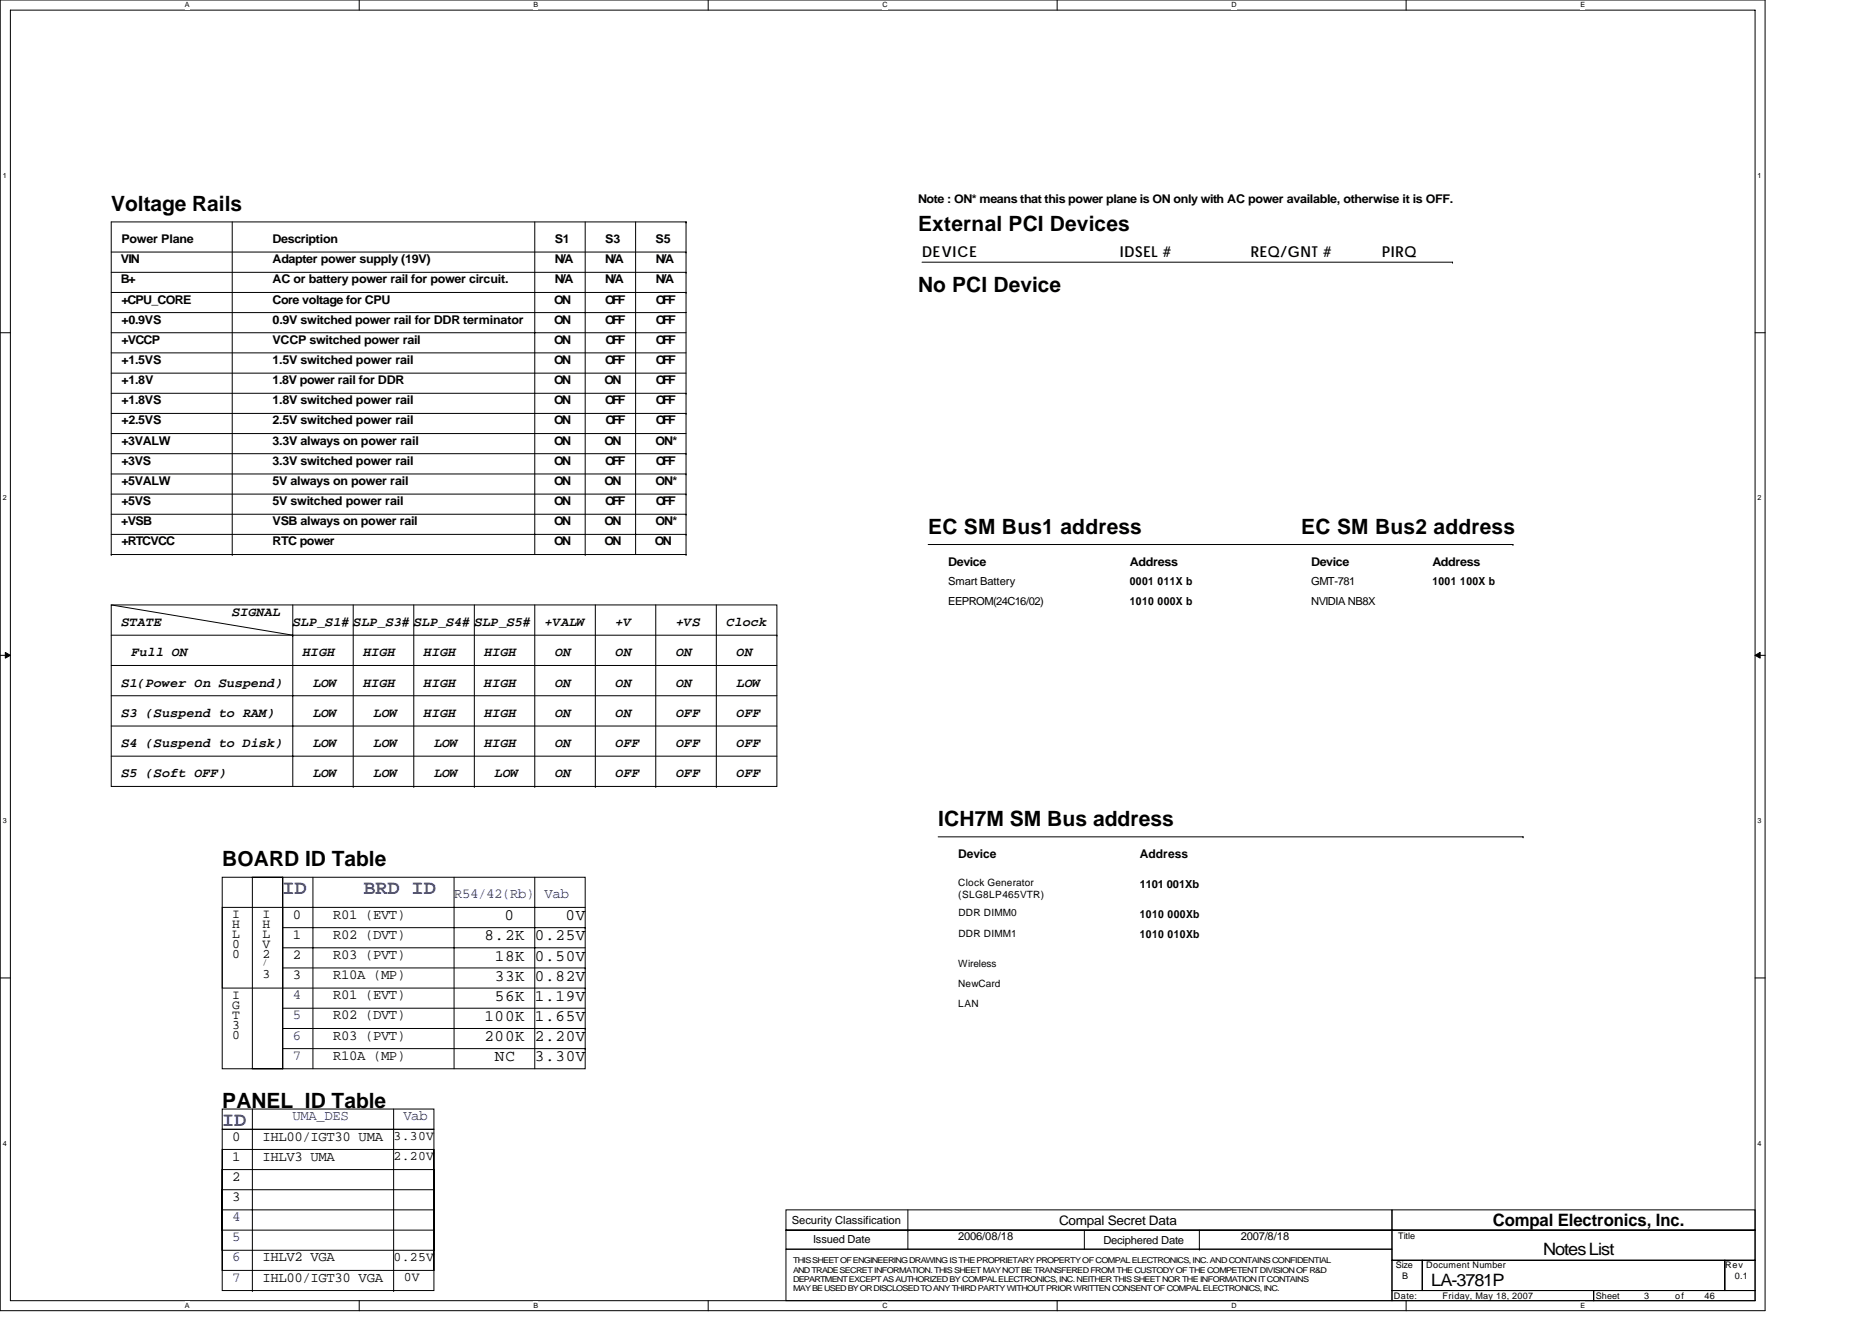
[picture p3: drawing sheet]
<svg xmlns="http://www.w3.org/2000/svg" width="297mm" height="210mm" viewBox="0 0 297 210" stroke-linecap="round" stroke-linejoin="round" font-family="sans-serif">
<defs><g id="words">
<g font-size="3.3">
<text x="17.6" y="33.5">Voltage Rails</text>
<text x="145.7" y="36.7">External PCI Devices</text>
<text x="145.7" y="46.3">No PCI Device</text>
<text x="147.3" y="84.7">EC SM Bus1 address</text>
<text x="206.5" y="84.7">EC SM Bus2 address</text>
<text x="148.9" y="131.1">ICH7M SM Bus address</text>
<text x="35.3" y="137.5">BOARD ID Table</text>
<text x="35.3" y="175.9">PANEL ID Table</text>
</g>
<g font-size="3.2" fill="#00f">
<text x="44.8" y="141.9">ID</text>
<text x="57.7" y="141.9">BRD ID</text>
<text x="35.3" y="178.7">ID</text>
</g>
<g font-size="2.7">
<text x="236.9" y="194.5">Compal Electronics, Inc.</text>
<text x="244.9" y="199.3">Notes List</text>
<text x="227.1" y="204.1">LA-3781P</text>
</g>
<g font-size="2.5">
<text x="76.9" y="149.3">8.2K 0.25V</text>
<text x="80" y="146">0</text>
<text x="89.7" y="146">0V</text>
<text x="78.5" y="155.7">33K 0.82V</text>
<text x="78.5" y="152.5">18K 0.50V</text>
<text x="78.5" y="158.9">56K 1.19V</text>
<text x="76.9" y="165.3">200K 2.20V</text>
<text x="76.9" y="162.1">100K 1.65V</text>
<text x="78.5" y="168.5">NC</text>
<text x="84.9" y="168.5">3.30V</text>
</g>
<g font-size="2.4">
<text x="146.3" y="40.7">DEVICE</text>
<text x="177.7" y="40.7">IDSEL #</text>
<text x="198.5" y="40.7">REQ/GNT #</text>
<text x="219.3" y="40.7">PIRQ</text>
</g>
<g font-size="2.2" fill="#00f">
<text x="72" y="142.6">R54/42(Rb)</text>
<text x="86.4" y="142.6">Vab</text>
<text x="46.5" y="158.6">4</text>
<text x="46.5" y="161.8">5</text>
<text x="46.5" y="165">6</text>
<text x="46.5" y="168.2">7</text>
<text x="46.4" y="177.8">UMA_DES</text>
<text x="64" y="177.8">Vab</text>
<text x="36.8" y="193.8">4</text>
<text x="36.8" y="197">5</text>
<text x="36.8" y="203.4">7</text>
<text x="36.8" y="200.2">6</text>
</g>
<g font-size="2.2">
<text x="46.5" y="149">1</text>
<text x="46.5" y="145.8">0</text>
<text x="52.8" y="145.8">R01 (EVT)</text>
<text x="52.8" y="149">R02 (DVT)</text>
<text x="46.5" y="155.4">3</text>
<text x="46.5" y="152.2">2</text>
<text x="52.8" y="152.2">R03 (PVT)</text>
<text x="52.8" y="155.4">R10A (MP)</text>
<text x="52.8" y="158.6">R01 (EVT)</text>
<text x="52.8" y="161.8">R02 (DVT)</text>
<text x="52.8" y="165">R03 (PVT)</text>
<text x="52.8" y="168.2">R10A (MP)</text>
<text x="36.8" y="181">0</text>
<text x="36.8" y="184.2">1</text>
<text x="41.7" y="181">IHL00/IGT30 UMA</text>
<text x="41.7" y="184.2">IHLV3 UMA</text>
<text x="36.8" y="187.4">2</text>
<text x="36.8" y="190.6">3</text>
<text x="41.7" y="203.4">IHL00/IGT30 VGA</text>
<text x="41.7" y="200.2">IHLV2 VGA</text>
</g>
<g font-size="2.1">
<text x="19.3" y="99.4">STATE</text>
<text x="36.8" y="97.8">SIGNAL</text>
<text x="46.5" y="99.4">SLP_S1# SLP_S3# SLP_S4# SLP_S5#</text>
<text x="86.5" y="99.4">+VALW</text>
<text x="97.7" y="99.4">+V</text>
<text x="107.3" y="99.4">+VS</text>
<text x="115.3" y="99.4">Clock</text>
<text x="20.8" y="104.2">Full ON</text>
<text x="48" y="104.2">HIGH</text>
<text x="57.7" y="104.2">HIGH</text>
<text x="67.3" y="104.2">HIGH</text>
<text x="76.9" y="104.2">HIGH</text>
<text x="88.1" y="104.2">ON</text>
<text x="97.7" y="104.2">ON</text>
<text x="107.3" y="104.2">ON</text>
<text x="116.9" y="104.2">ON</text>
<text x="19.3" y="109">S1(Power On Suspend)</text>
<text x="19.3" y="113.8">S3 (Suspend to RAM)</text>
<text x="49.7" y="109">LOW</text>
<text x="49.7" y="113.8">LOW</text>
<text x="57.7" y="109">HIGH</text>
<text x="59.3" y="113.8">LOW</text>
<text x="67.3" y="109">HIGH</text>
<text x="67.3" y="113.8">HIGH</text>
<text x="76.9" y="109">HIGH</text>
<text x="76.9" y="113.8">HIGH</text>
<text x="88.1" y="113.8">ON</text>
<text x="88.1" y="109">ON</text>
<text x="97.7" y="113.8">ON</text>
<text x="97.7" y="109">ON</text>
<text x="107.3" y="109">ON</text>
<text x="107.3" y="113.8">OFF</text>
<text x="116.9" y="109">LOW</text>
<text x="116.9" y="113.8">OFF</text>
<text x="19.3" y="118.6">S4 (Suspend to Disk)</text>
<text x="49.7" y="118.6">LOW</text>
<text x="59.3" y="118.6">LOW</text>
<text x="68.9" y="118.6">LOW</text>
<text x="76.9" y="118.6">HIGH</text>
<text x="88.1" y="118.6">ON</text>
<text x="97.7" y="118.6">OFF</text>
<text x="107.3" y="118.6">OFF</text>
<text x="116.9" y="118.6">OFF</text>
<text x="19.3" y="123.4">S5 (Soft OFF)</text>
<text x="49.7" y="123.4">LOW</text>
<text x="59.3" y="123.4">LOW</text>
<text x="68.9" y="123.4">LOW</text>
<text x="78.5" y="123.4">LOW</text>
<text x="88.1" y="123.4">ON</text>
<text x="97.7" y="123.4">OFF</text>
<text x="107.3" y="123.4">OFF</text>
<text x="116.9" y="123.4">OFF</text>
<text x="36.8" y="148.9">L</text>
<text x="36.8" y="147.3">H</text>
<text x="36.8" y="145.7">I</text>
<text x="41.7" y="148.9">L</text>
<text x="41.7" y="147.3">H</text>
<text x="41.7" y="145.7">I</text>
<text x="36.8" y="150.5">0</text>
<text x="36.8" y="152.1">0</text>
<text x="41.7" y="152.1">2</text>
<text x="41.7" y="150.5">V</text>
<text x="41.7" y="155.3">3</text>
<text x="36.8" y="161.7">T</text>
<text x="36.8" y="160.1">G</text>
<text x="36.8" y="158.5">I</text>
<text x="36.8" y="164.9">0</text>
<text x="36.8" y="163.3">3</text>
<text x="62.5" y="180.9">3.30V</text>
<text x="62.5" y="184.1">2.20V</text>
<text x="168.1" y="194.4">Compal Secret Data</text>
<text x="62.5" y="200.1">0.25V</text>
<text x="64.1" y="203.3">0V</text>
</g>
<g font-size="1.9">
<text x="145.7" y="32.2">Note : ON* means that this power plane is ON only with AC power available, otherwise it is OFF.</text>
<text x="19.2" y="41.8">VIN</text>
<text x="19.3" y="38.6">Power Plane</text>
<text x="43.3" y="41.8">Adapter power supply (19V)</text>
<text x="43.3" y="38.6">Description</text>
<text x="88" y="38.6">S1</text>
<text x="88" y="41.8">N/A</text>
<text x="96" y="38.6">S3</text>
<text x="96.1" y="41.8">N/A</text>
<text x="104" y="38.6">S5</text>
<text x="104.1" y="41.8">N/A</text>
<text x="19.2" y="45">B+</text>
<text x="43.3" y="45">AC or battery power rail for power circuit.</text>
<text x="88" y="45">N/A</text>
<text x="96.1" y="45">N/A</text>
<text x="104.1" y="45">N/A</text>
<text x="19.3" y="48.2">+CPU_CORE</text>
<text x="19.3" y="51.4">+0.9VS</text>
<text x="43.3" y="51.4">0.9V switched power rail for DDR terminator</text>
<text x="43.3" y="48.2">Core voltage for CPU</text>
<text x="87.9" y="51.4">ON</text>
<text x="87.9" y="48.2">ON</text>
<text x="96.1" y="51.4">OFF</text>
<text x="96.1" y="48.2">OFF</text>
<text x="104.1" y="48.2">OFF</text>
<text x="104.1" y="51.4">OFF</text>
<text x="19.3" y="57.8">+1.5VS</text>
<text x="19.3" y="54.6">+VCCP</text>
<text x="43.2" y="54.6">VCCP switched power rail</text>
<text x="43.3" y="57.8">1.5V switched power rail</text>
<text x="87.9" y="57.8">ON</text>
<text x="87.9" y="54.6">ON</text>
<text x="96.1" y="57.8">OFF</text>
<text x="96.1" y="54.6">OFF</text>
<text x="104.1" y="57.8">OFF</text>
<text x="104.1" y="54.6">OFF</text>
<text x="19.3" y="64.2">+1.8VS</text>
<text x="19.3" y="61">+1.8V</text>
<text x="43.3" y="64.2">1.8V switched power rail</text>
<text x="43.3" y="61">1.8V power rail for DDR</text>
<text x="87.9" y="61">ON</text>
<text x="87.9" y="64.2">ON</text>
<text x="95.9" y="61">ON</text>
<text x="96.1" y="64.2">OFF</text>
<text x="104.1" y="61">OFF</text>
<text x="104.1" y="64.2">OFF</text>
<text x="19.3" y="67.4">+2.5VS</text>
<text x="19.3" y="70.6">+3VALW</text>
<text x="43.3" y="70.6">3.3V always on power rail</text>
<text x="43.3" y="67.4">2.5V switched power rail</text>
<text x="87.9" y="70.6">ON</text>
<text x="87.9" y="67.4">ON</text>
<text x="95.9" y="70.6">ON</text>
<text x="96.1" y="67.4">OFF</text>
<text x="104" y="70.6">ON*</text>
<text x="104.1" y="67.4">OFF</text>
<text x="19.3" y="77">+5VALW</text>
<text x="19.3" y="73.8">+3VS</text>
<text x="43.3" y="73.8">3.3V switched power rail</text>
<text x="43.3" y="77">5V always on power rail</text>
<text x="87.9" y="73.8">ON</text>
<text x="87.9" y="77">ON</text>
<text x="95.9" y="77">ON</text>
<text x="96.1" y="73.8">OFF</text>
<text x="104" y="77">ON*</text>
<text x="104.1" y="73.8">OFF</text>
<text x="19.2" y="83.4">+VSB</text>
<text x="19.3" y="80.2">+5VS</text>
<text x="43.3" y="83.4">VSB always on power rail</text>
<text x="43.3" y="80.2">5V switched power rail</text>
<text x="87.9" y="83.4">ON</text>
<text x="87.9" y="80.2">ON</text>
<text x="95.9" y="83.4">ON</text>
<text x="96.1" y="80.2">OFF</text>
<text x="104" y="83.4">ON*</text>
<text x="104.1" y="80.2">OFF</text>
<text x="19.3" y="86.6">+RTCVCC</text>
<text x="43.3" y="86.6">RTC power</text>
<text x="87.9" y="86.6">ON</text>
<text x="95.9" y="86.6">ON</text>
<text x="103.9" y="86.6">ON</text>
<text x="150.4" y="89.8">Device</text>
<text x="179.3" y="89.8">Address</text>
<text x="208" y="89.8">Device</text>
<text x="227.3" y="89.8">Address</text>
<text x="152.1" y="136.2">Device</text>
<text x="180.9" y="136.2">Address</text>
</g>
<g font-size="1.8">
<text x="150.5" y="96">EEPROM(24C16/02)</text>
<text x="150.5" y="92.8">Smart Battery</text>
<text x="179.3" y="92.9">0001 011X b</text>
<text x="208.1" y="92.8">GMT-781</text>
<text x="208.1" y="96">NVIDIA NB8X</text>
<text x="227.3" y="92.9">1001 100X b</text>
<text x="179.3" y="96.1">1010 000X b</text>
<text x="180.9" y="140.9">1101 001Xb</text>
<text x="180.9" y="148.9">1010 010Xb</text>
<text x="180.9" y="145.6">1010 000Xb</text>
<text x="125.7" y="194.2">Security Classification</text>
<text x="129" y="197.3">Issued Date</text>
<text x="152.1" y="196.8">2006/08/18</text>
<text x="175.1" y="197.4">Deciphered Date</text>
<text x="196.9" y="196.8">2007/8/18</text>
</g>
<g font-size="1.6">
<text x="152.1" y="140.7">Clock Generator</text>
<text x="152.1" y="142.5">(SLG8LP465VTR)</text>
<text x="152.1" y="148.7">DDR DIMM1</text>
<text x="152.1" y="145.4">DDR DIMM0</text>
<text x="152.1" y="153.4">Wireless</text>
<text x="152.1" y="156.7">NewCard</text>
<text x="152.1" y="159.9">LAN</text>
</g>
<g font-size="1.4">
<text x="41.7" y="153.2">/</text>
<text x="221.8" y="196.7">Title</text>
<text x="221.5" y="201.3">Size</text>
<text x="222.5" y="202.9">B</text>
<text x="226.3" y="201.3">Document Number</text>
<text x="273.7" y="201.3">Rev</text>
<text x="275.3" y="202.9">0.1</text>
<text x="221.2" y="206.1">Date:</text>
<text x="228.9" y="206.1">Friday, May 18, 2007</text>
<text x="253.2" y="206.1">Sheet</text>
<text x="260.9" y="206.1">3</text>
<text x="265.8" y="206.1">of</text>
<text x="270.5" y="206.1">46</text>
</g>
<g font-size="1.3">
<text x="125.8" y="200.5">THIS SHEET OF ENGINEERING DRAWING IS THE PROPRIETARY PROPERTY OF COMPAL ELECTRONICS, INC. AND CONTAINS CONFIDENTIAL</text>
<text x="125.8" y="202">AND TRADE SECRET INFORMATION. THIS SHEET MAY NOT BE TRANSFERED FROM THE CUSTODY OF THE COMPETENT DIVISION OF R&amp;D</text>
<text x="125.8" y="203.5">DEPARTMENT EXCEPT AS AUTHORIZED BY COMPAL ELECTRONICS, INC. NEITHER THIS SHEET NOR THE INFORMATION IT CONTAINS</text>
<text x="125.8" y="204.9">MAY BE USED BY OR DISCLOSED TO ANY THIRD PARTY WITHOUT PRIOR WRITTEN CONSENT OF COMPAL ELECTRONICS, INC.</text>
</g>
<g font-size="1.1">
<text x="29.3" y="1.2">A</text>
<text x="84.7" y="1.2">B</text>
<text x="140" y="1.2">C</text>
<text x="195.4" y="1.2">D</text>
<text x="250.8" y="1.2">E</text>
<text x=".4" y="28.2">1</text>
<text x="278.9" y="28.2">1</text>
<text x=".4" y="79.4">2</text>
<text x="278.9" y="79.4">2</text>
<text x=".4" y="130.6">3</text>
<text x="278.9" y="130.6">3</text>
<text x=".4" y="181.8">4</text>
<text x="278.9" y="181.8">4</text>
<text x="29.3" y="207.6">A</text>
<text x="84.7" y="207.6">B</text>
<text x="140" y="207.6">C</text>
<text x="195.4" y="207.6">D</text>
<text x="250.8" y="207.6">E</text>
</g>
</g></defs>
<path d="M0 0h280.1v208h-280.1zM1.6 1.6h276.9v204.8h-276.9z" fill="none" stroke="#000" stroke-width=".16"/>
<g fill="#fff">
<path d="M29.3 .2h.8v1.2h-.8z"/>
<path d="M29.3 206.6h.8v1.3h-.8z"/>
</g>
<path d="M57 0v1.6M57 206.4v1.6" fill="none" stroke="#000" stroke-width=".16"/>
<g fill="#fff">
<path d="M84.7 .2h.7v1.2h-.7z"/>
<path d="M84.7 206.6h.7v1.3h-.7z"/>
</g>
<path d="M112.4 0v1.6M112.4 206.4v1.6" fill="none" stroke="#000" stroke-width=".16"/>
<g fill="#fff">
<path d="M140 .2h.8v1.2h-.8z"/>
<path d="M140 206.6h.8v1.3h-.8z"/>
</g>
<path d="M167.7 0v1.6M167.7 206.4v1.6" fill="none" stroke="#000" stroke-width=".16"/>
<g fill="#fff">
<path d="M195.4 .2h.8v1.2h-.8z"/>
<path d="M195.4 206.6h.8v1.3h-.8z"/>
</g>
<path d="M223.1 0v1.6M223.1 206.4v1.6" fill="none" stroke="#000" stroke-width=".16"/>
<g fill="#fff">
<path d="M250.8 .2h.7v1.2h-.7z"/>
<path d="M250.8 206.6h.7v1.3h-.7z"/>
<path d="M.4 27.2h.7v1.3h-.7z"/>
<path d="M278.9 27.2h.6v1.3h-.6z"/>
<path d="M.4 78.4h.7v1.3h-.7z"/>
<path d="M278.9 78.4h.6v1.3h-.6z"/>
</g>
<path d="M0 52.8h1.6M278.5 52.8h1.6" fill="none" stroke="#000" stroke-width=".16"/>
<g fill="#fff">
<path d="M.4 129.6h.7v1.3h-.7z"/>
<path d="M278.9 129.6h.6v1.3h-.6z"/>
</g>
<path d="M0 104h1.6M278.5 104h1.6" fill="none" stroke="#000" stroke-width=".16"/>
<path d="M.8 103.5l.8 .5-.8 .5zM278.5 104l.8-.5v1z" fill="#000" stroke="#000" stroke-width=".16"/>
<g fill="#fff">
<path d="M.4 180.8h.7v1.3h-.7z"/>
<path d="M278.9 180.8h.6v1.3h-.6z"/>
</g>
<g fill="none" stroke="#000" stroke-width=".16">
<path d="M36.8 35.2v52.8M84.9 35.2v52.8M92.9 35.2v52.8M100.9 35.2v52.8M108.9 35.2v52.8M108.9 35.2h-91.3v52.8M108.9 35.2h.1M17.6 59.2h91.3M17.6 49.6h91.3M17.6 52.8h91.3M17.6 56h91.3M17.6 43.2h91.3"/>
<path d="M17.6 46.4h91.3M17.6 40h91.3M108.9 43.2h.1M108.9 46.4h.1M108.9 40h.1M146.3 41.6h84.2M230.5 41.6h.1M17.6 68.8h91.3M17.6 72h91.3M17.6 78.4h91.3M17.6 62.4h91.3M17.6 75.2h91.3"/>
<path d="M17.6 65.6h91.3M108.9 72h.1M108.9 78.4h.1M108.9 62.4h.1M108.9 75.2h.1M108.9 65.6h.1M17.6 88h.1M17.6 96l28.9 4.8M17.6 88h91.3M17.6 84.8h91.3M17.6 81.6h91.3M17.6 96h105.7v28.8h-105.7z"/>
<path d="M36.8 88h.1M46.5 96v28.8M56 96v28.8M65.7 96v28.8M75.3 96v28.8M84.9 96v28.8M92.9 88h.1M94.5 96v28.8M104.1 96v28.8M108.9 88h.1M108.9 84.8h.1M108.9 81.6h.1"/>
<path d="M113.7 96v28.8M147.3 86.4h92.8M240.1 86.4h.1M17.6 105.6h105.7M17.6 110.4h105.7M17.6 115.2h105.7M17.6 100.8h105.7M46.5 100.8h.1M123.3 100.8h.1M17.6 120h105.7M35.3 139.2h9.5v30.4h-9.5zM40 139.2h4.8v30.4h-4.8z"/>
<path d="M44.8 139.2h48.1v30.4h-48.1zM49.7 139.2v30.4M56 124.8h.1M65.7 124.8h.1M72 139.2v30.4M75.3 124.8h.1M84.9 124.8h.1M84.9 139.2v30.4M94.5 124.8h.1M104.1 124.8h.1M113.7 124.8h.1M148.9 132.8h92.8"/>
<path d="M241.7 132.8h.1M0 155.2h1.6M35.3 144h9.5v12.8h-9.5zM44.8 144h48.1M44.8 150.4h48.1M44.8 153.6h48.1M44.8 147.2h48.1M44.8 156.8h48.1M92.9 153.6h.1M92.9 147.2h.1M92.9 156.8h.1M278.5 155.2h1.6"/>
<path d="M35.3 179.2h33.6v25.6h-33.6zM35.3 176h33.6v3.2h-33.6zM40 176v28.8M44.8 160h48.1M44.8 163.2h48.1M44.8 166.4h48.1M62.5 176v28.8M92.9 163.2h.1M92.9 166.4h.1M35.3 192h33.6M35.3 182.4h33.6v19.2h-33.6zM35.3 185.6h33.6v12.8h-33.6z"/>
<path d="M35.3 188.8h33.6v6.4h-33.6zM124.7 192h96.2v3.2h-96.2zM124.7 195.2h96.2v3.1h-96.2zM124.7 198.3h96.2v8.1h-96.2zM144.1 195.2h.1M144.1 195.2v3.1M144.1 192v3.2M172.1 195.2v3.1M190.3 198.3h.1M190.3 195.2v3.1M220.9 192h57.6v3.2h-57.6zM220.9 195.2h57.6v4.8h-57.6z"/>
<path d="M40 204.8h.1M62.5 204.8h.1M220.9 204.8h32v1.6h-32zM220.9 200h4.8v4.8h-4.8zM225.7 200h48v4.8h-48zM252.9 204.8h25.6v1.6h-25.6zM273.7 200h4.8v4.8h-4.8z"/>
</g>
<use href="#words"/>
</svg>
